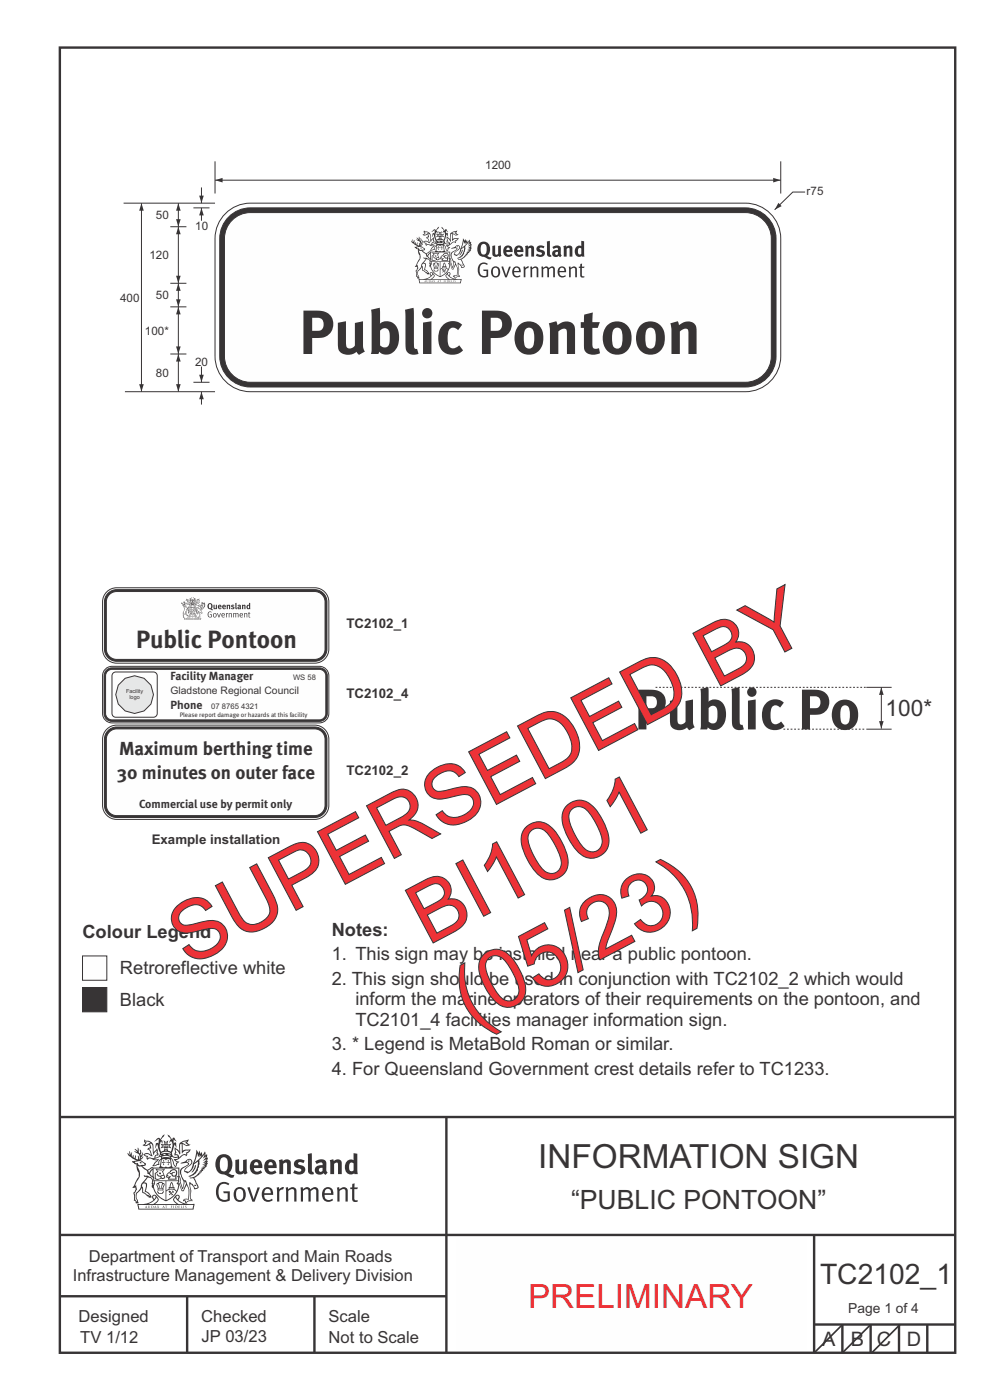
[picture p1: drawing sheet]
<svg xmlns="http://www.w3.org/2000/svg" width="210mm" height="297mm" viewBox="0 0 210 297" stroke-linecap="round" stroke-linejoin="round" font-family="sans-serif">
<defs><g id="words">
<g font-size="17.6" fill="#ed3237">
<text x="90.7" y="200.6" transform="rotate(-28 90.7 200.6)">BI1001</text>
<text x="40" y="205.2" transform="rotate(-28 40 205.2)">SUPERSEDED BY</text>
<text x="100" y="218.1" transform="rotate(-28 100 218.1)">(05/23)</text>
</g>
<text font-size="13.2" fill="#373435" x="63.4" y="75.1">Public Pontoon</text>
<text font-size="12.1" fill="#373435" x="134.6" y="154.7">Public Po</text>
<text font-size="7.1" fill="#373435" x="114.2" y="247.7">INFORMATION SIGN</text>
<text font-size="7.1" fill="#ed3237" x="112" y="277.6">PRELIMINARY</text>
<text font-size="6" fill="#373435" x="173.9" y="272.3">TC2102_1</text>
<text font-size="5.6" fill="#373435" x="121.1" y="256.5">“PUBLIC PONTOON”</text>
<text font-size="5.3" fill="#373435" x="28.9" y="137.5">Public Pontoon</text>
<text font-size="4.8" fill="#373435" x="187.8" y="151.9">100*</text>
<g font-size="4.2" fill="#373435">
<text x="174.4" y="285.6">A</text>
<text x="180.5" y="285.6">B</text>
<text x="186" y="285.6">C</text>
<text x="192.3" y="285.6">D</text>
</g>
<g font-size="4" fill="#373435">
<text x="25.3" y="160.2">Maximum berthing time</text>
<text x="24.8" y="165.3">30 minutes on outer face</text>
</g>
<g font-size="3.9" fill="#373435">
<text x="17.5" y="198.9">Colour Legend</text>
<text x="70.4" y="198.5">Notes:</text>
<text x="70.4" y="203.7">1. This sign may be installed near a public pontoon.</text>
<text x="25.5" y="206.7">Retroreflective white</text>
<text x="70.4" y="208.9">2. This sign should be used in conjunction with TC2102_2 which would</text>
<text x="25.5" y="213.4">Black</text>
<text x="75.4" y="213.3">inform the marine operators of their requirements on the pontoon, and</text>
<text x="75.4" y="217.6">TC2101_4 facilities manager information sign.</text>
<text x="70.4" y="228">4. For Queensland Government crest details refer to TC1233.</text>
<text x="70.4" y="222.8">3. * Legend is MetaBold Roman or similar.</text>
</g>
<g font-size="3.5" fill="#373435">
<text x="18.8" y="267.8">Department of Transport and Main Roads</text>
<text x="15.4" y="271.8">Infrastructure Management &amp; Delivery Division</text>
<text x="16.7" y="280.4">Designed</text>
<text x="42.7" y="280.4">Checked</text>
<text x="69.7" y="280.4">Scale</text>
<text x="154.3" y="276.1">24/03/23</text>
<text x="17" y="284.8">TV 1/12</text>
<text x="42.8" y="284.8">JP 03/23</text>
<text x="69.7" y="285">Not to Scale</text>
</g>
<text font-size="2.9" fill="#373435" x="179.9" y="278.4">Page 1 of 4</text>
<g font-size="2.8" fill="#373435">
<text x="73.5" y="133.2">TC2102_1</text>
<text x="73.5" y="148">TC2102_4</text>
<text x="73.5" y="164.4">TC2102_2</text>
<text x="32.2" y="179.1">Example installation</text>
</g>
<g font-size="2.5" fill="#373435">
<text x="102.9" y="35.8">1200</text>
<text x="171.1" y="41.4">r75</text>
<text x="33.1" y="46.5">50</text>
<text x="41.4" y="48.9">10</text>
<text x="31.7" y="55">120</text>
<text x="25.5" y="64">400</text>
<text x="33.1" y="63.5">50</text>
<text x="30.8" y="71">100*</text>
<text x="41.4" y="77.6">20</text>
<text x="33.1" y="80">80</text>
<text x="36.2" y="144.4">Facility Manager</text>
<text x="36.2" y="150.4">Phone</text>
<text x="29.5" y="171.5">Commercial use by permit only</text>
</g>
<text font-size="2.2" fill="#373435" x="36.2" y="147.1">Gladstone Regional Council</text>
<g font-size="1.6" fill="#373435">
<text x="62.2" y="144.3">WS 58</text>
<text x="44.8" y="150.3">07 8765 4321</text>
</g>
<text font-size="1.4" fill="#373435" x="38.1" y="152.2">Please report damage or hazards at this facility</text>
<g font-size="1.2" fill="#373435">
<text x="26.7" y="147">Facility</text>
<text x="27.4" y="148.3">logo</text>
</g>
</g></defs>
<g fill="none" stroke="#373435" stroke-width=".51">
<path d="M12.7 10.1h189.9v276.9h-189.9zM12.7 237h189.8M94.7 236.9v50.1M12.7 262h190M12.7 275h82M39.7 275v12M66.7 275v12M172.7 262v25M172.7 281h30M178.7 281v6M184.7 281v6M190.7 281v6"/>
<path d="M196.7 281v6"/>
</g>
<path d="M17.5 209.5h5.2v5.1h-5.2z" fill-rule="evenodd" fill="#373435" stroke="#373435" stroke-width=".21"/>
<path d="M17.5 202.8h5.2v5.2h-5.2z" fill-rule="evenodd" fill="#fefefe" stroke="#373435" stroke-width=".21"/>
<path d="M187 145.8v8.8" fill="none" stroke="#373435" stroke-width=".21"/>
<g fill="#373435">
<path d="M186.5 153h.9l-.4 1.6z"/>
<path d="M187 145.8l.4 1.6h-.9z"/>
</g>
<path d="M183.8 145.8h5.3M183.8 154.7h5.3" fill="none" stroke="#373435" stroke-width=".21"/>
<path d="M139.1 145.8h44.6M166.2 154.7h17.5" fill="none" stroke="#373435" stroke-width=".21" stroke-dasharray=".4 .4" stroke-linecap="butt"/>
<path d="M178.7 281l-6 6" fill="none" stroke="#373435" stroke-width=".35"/>
<path d="M48.2 44.9a7.5 7.5 0 0 1 4.9-1.8h105a7.5 7.5 0 0 1 7.5 7.5v25a7.5 7.5 0 0 1-7.5 7.5h-105a7.5 7.5 0 0 1-7.5-7.5v-25a7.5 7.5 0 0 1 2.6-5.7z" fill-rule="evenodd" fill="#fefefe" stroke="#373435" stroke-width=".21"/>
<path d="M48.9 45.7a6.5 6.5 0 0 1 4.2-1.6h105a6.5 6.5 0 0 1 6.5 6.5v25a6.5 6.5 0 0 1-6.5 6.5h-105a6.5 6.5 0 0 1-6.5-6.5v-25a6.5 6.5 0 0 1 2.3-4.9z" fill-rule="evenodd" fill="#373435" stroke="#373435" stroke-width=".21"/>
<path d="M49.2 46.7a5.5 5.5 0 0 1 3.9-1.6h105a5.5 5.5 0 0 1 5.5 5.5v25a5.5 5.5 0 0 1-5.5 5.5h-105a5.5 5.5 0 0 1-5.5-5.5v-25a5.5 5.5 0 0 1 1.6-3.9z" fill-rule="evenodd" fill="#fefefe" stroke="#373435" stroke-width=".21"/>
<path d="M45.6 34.2v6.9M165.6 34.2v6.9M26.2 43.1h19.4M37.8 48.1v12M26.5 83.1h19.1" fill="none" stroke="#373435" stroke-width=".21"/>
<g fill="#373435">
<path d="M37.3 58.5h1l-.5 1.6z"/>
<path d="M37.8 48.1l.5 1.6h-1z"/>
</g>
<path d="M42.7 77.8v3.3" fill="none" stroke="#373435" stroke-width=".21"/>
<path d="M42.2 79.5h1l-.5 1.6z" fill="#373435"/>
<path d="M45.6 38.2h120" fill="none" stroke="#373435" stroke-width=".21"/>
<g fill="#373435">
<path d="M45.6 38.2l1.6-.5v1z"/>
<path d="M164 37.7l1.6 .5-1.6 .5z"/>
</g>
<path d="M170.8 40.7h-2.6l-3.9 3.8" fill="none" stroke="#373435" stroke-width=".21"/>
<path d="M165.1 43l.7 .7-1.5 .8z" fill="#373435"/>
<path d="M41 44.1h3.4M41 81.1h3.4M42.7 83.1v2.7" fill="none" stroke="#373435" stroke-width=".21"/>
<path d="M42.7 83.1l.5 1.6h-1z" fill="#373435"/>
<path d="M42.7 39.8v3.3" fill="none" stroke="#373435" stroke-width=".21"/>
<path d="M42.2 41.5h1l-.5 1.6z" fill="#373435"/>
<path d="M42.7 44.1v2.7" fill="none" stroke="#373435" stroke-width=".21"/>
<path d="M42.7 44.1l.5 1.6h-1z" fill="#373435"/>
<path d="M36.1 48.1h3.4M37.8 43.1v5M36.1 60.1h3.4" fill="none" stroke="#373435" stroke-width=".21"/>
<g fill="#373435">
<path d="M37.8 43.1l.5 1.6h-1z"/>
<path d="M37.3 46.5h1l-.5 1.6z"/>
</g>
<path d="M36.1 65.1h3.4M36.1 75.1h3.4M37.8 65.1v10" fill="none" stroke="#373435" stroke-width=".21"/>
<g fill="#373435">
<path d="M37.8 65.1l.5 1.6h-1z"/>
<path d="M37.3 73.5h1l-.5 1.6z"/>
</g>
<path d="M37.8 60.1v5" fill="none" stroke="#373435" stroke-width=".21"/>
<g fill="#373435">
<path d="M37.3 63.5h1l-.5 1.6z"/>
<path d="M37.8 60.1l.5 1.6h-1z"/>
</g>
<path d="M37.8 75.1v8" fill="none" stroke="#373435" stroke-width=".21"/>
<g fill="#373435">
<path d="M37.3 81.5h1l-.5 1.6z"/>
<path d="M37.8 75.1l.5 1.6h-1z"/>
</g>
<path d="M30 43.1v40" fill="none" stroke="#373435" stroke-width=".21"/>
<g fill="#373435">
<path d="M29.5 81.5h1l-.5 1.6z"/>
<path d="M30 43.1l.5 1.6h-1z"/>
<path d="M102.2 51.9a1.73 1.73 0 0 0 .2 2.1l.5-.1a1.74 1.74 0 0 0 0-2.1zM101.7 51.6a1.37 1.37 0 0 1 1.6-.2 1.37 1.37 0 0 1 .7 1.5 1.67 1.67 0 0 1-.7 1.4l.5 .2 .5 .1-.2 .4h-.5l-.7-.4a1.74 1.74 0 0 1-1.6-1.1 1.74 1.74 0 0 1 .4-1.9z" fill-rule="evenodd"/>
<path d="M104.4 52.2l.6-.1v1.7l.3 .2 .4-.2v-1.6l.5-.1v1.7l.2 .5-.4 .2-.2-.2a.78 .78 0 0 1-.9 .2 .78 .78 0 0 1-.5-.8z" fill-rule="evenodd"/>
<path d="M107.6 52.6l-.2 .4h.7l-.2-.5zM107 52.4a1.03 1.03 0 0 1 1.3-.2 1.03 1.03 0 0 1 .4 1.3h-1.3l.1 .3a.65 .65 0 0 0 1 0l.2 .4a1.23 1.23 0 0 1-1.7-.1 1.23 1.23 0 0 1 0-1.7z" fill-rule="evenodd"/>
<path d="M109.9 52.6l-.2 .4h.7l-.2-.5zM109.3 52.4a1.03 1.03 0 0 1 1.3-.2 1.03 1.03 0 0 1 .4 1.3h-1.3v.3a.65 .65 0 0 0 1.1 0l.2 .4a1.23 1.23 0 0 1-1.7-.1 1.23 1.23 0 0 1 0-1.7z" fill-rule="evenodd"/>
<path d="M111.4 52.2l.5-.1 .1 .3a.72 .72 0 0 1 .8-.3 .72 .72 0 0 1 .5 .6v1.7h-.6v-1.7l-.2-.1-.4 .2v1.6h-.6z" fill-rule="evenodd"/>
<path d="M114 52.3a1.38 1.38 0 0 1 1.5 0l-.2 .4-.6-.2-.2 .1v.3l.2 .1a.79 .79 0 0 1 .9 .8 .79 .79 0 0 1-1 .7l-.9-.3 .2-.4 .8 .3 .2-.2v-.2a1.28 1.28 0 0 1-1.1-.7z" fill-rule="evenodd"/>
<path d="M116 51.2l.6-.1 .1 2.8 .2 .2 .1 .3a.65 .65 0 0 1-.8 0 .65 .65 0 0 1-.2-.7z" fill-rule="evenodd"/>
<path d="M117.8 53.6l.1 .4 .4-.1 .1-.5zM117.2 52.4a1.28 1.28 0 0 1 1.7 .1l.1 1.4 .2 .3-.4 .4-.3-.3a.77 .77 0 0 1-1.2-.1 .77 .77 0 0 1 .4-1.1l.7-.1-.1-.3-.2-.1-.7 .2z" fill-rule="evenodd"/>
<path d="M119.5 52.2l.5-.1 .1 .3a.72 .72 0 0 1 .8-.3 .72 .72 0 0 1 .5 .6v1.7h-.6v-1.7l-.2-.1-.4 .2v1.6h-.6z" fill-rule="evenodd"/>
<path d="M122.8 52.6l-.2 .4v.6a.38 .38 0 0 0 .3 .4 .38 .38 0 0 0 .4-.2v-1.1zM123.3 51.1l.6 .1 .1 3.2h-.6v-.1a.95 .95 0 0 1-1.1 0 .95 .95 0 0 1-.4-1 .97 .97 0 0 1 .4-1 .97 .97 0 0 1 1-.1z" fill-rule="evenodd"/>
<path d="M101.8 56l.5-.3h.6l.6 .3-.2 .2a.98 .98 0 0 0-1.2-.1 .98 .98 0 0 0-.4 1.2 1 1 0 0 0 .4 1.1 1 1 0 0 0 1.1 0v-.9h-.6l-.1-.3h1v1.4a1.47 1.47 0 0 1-1.7 0 1.47 1.47 0 0 1-.4-1.7z" fill-rule="evenodd"/>
<path d="M104.8 56.9a1.09 1.09 0 0 0 .3 1.7 .99 .99 0 0 0 .6-.9 .99 .99 0 0 0-.6-.9zM104.5 56.7a1.08 1.08 0 0 1 1.4 .1 1.08 1.08 0 0 1 .2 1.3 .97 .97 0 0 1-1.2 .8 .97 .97 0 0 1-.7-1.2z" fill-rule="evenodd"/>
<path d="M106.3 56.6l.4-.1 .7 1.9 .6-1.8h.4l-.9 2.2h-.3z" fill-rule="evenodd"/>
<path d="M109.2 57l-.1 .5h1a.53 .53 0 0 0-.2-.6 .53 .53 0 0 0-.7 .1zM108.9 56.8a.92 .92 0 0 1 1.2-.2 .92 .92 0 0 1 .4 1.2h-1.4a.7 .7 0 0 0 .3 .7 .7 .7 0 0 0 .9-.1l.1 .2a1.09 1.09 0 0 1-1.4 .1 1.09 1.09 0 0 1-.3-1.4z" fill-rule="evenodd"/>
<path d="M111 56.6l.4-.1v.4l.4-.4h.4l-.1 .4h-.3l-.3 .3-.1 1.6h-.3z" fill-rule="evenodd"/>
<path d="M112.4 56.6l.4-.1 .1 .4a.7 .7 0 0 1 .7-.4 .7 .7 0 0 1 .6 .6v1.7h-.4v-1.8l-.3-.2-.6 .3v1.7h-.4z" fill-rule="evenodd"/>
<path d="M114.8 56.6l.4-.1v.3l.2-.1a.61 .61 0 0 1 1 .2l.2-.2a.61 .61 0 0 1 .7-.2 .61 .61 0 0 1 .4 .6v1.7h-.4v-1.6l-.2-.4-.6 .4v1.6h-.4v-1.8l-.3-.2-.6 .3v1.7h-.3z" fill-rule="evenodd"/>
<path d="M118.8 57l-.1 .5h1a.53 .53 0 0 0-.2-.6 .53 .53 0 0 0-.7 .1zM118.5 56.8a.92 .92 0 0 1 1.2-.2 .92 .92 0 0 1 .4 1.2h-1.4a.7 .7 0 0 0 .3 .7 .7 .7 0 0 0 .9-.1l.1 .2a1.09 1.09 0 0 1-1.4 .1 1.09 1.09 0 0 1-.3-1.4z" fill-rule="evenodd"/>
<path d="M120.6 56.6l.4-.1 .1 .4a.7 .7 0 0 1 .7-.4 .7 .7 0 0 1 .6 .6v1.7h-.4v-1.8l-.3-.2-.6 .3v1.7h-.4z" fill-rule="evenodd"/>
<path d="M123.1 56l.4-.1-.1 .7h.6l-.1 .2h-.5v1.7l.5 .1 .1 .2-.2 .1-.5-.1-.2-.2v-1.8h-.3v-.2h.3z" fill-rule="evenodd"/>
<path d="M90 49.2l.9 .2-1 .4 .4-.4zM90.8 49.6h.2l.2 .3 .2 1.5 .5-.8-.1 .5 .2 .2a.43 .43 0 0 0-.5 .6l-.7-.1-.4 .1 .1-.4-.6-.2 .5-.1 .8 .3-.4-.9-.2-.2h.4zM90 48.9l-.1 .2 .1 .4-.4 .3a.78 .78 0 0 0 1.1-.1l.1 .5-.3 .1-.1 .3a.83 .83 0 0 1 .6 .8l-.1-.1a.87 .87 0 0 0-1.1-.1l.1 .3a.44 .44 0 0 1 .4 .6l.2 .1 .3-.3 .6 .3h.6l-.9 .9 .3 .1 .9-.3v-.3l.3-.6a.62 .62 0 0 0-.4 .8h-.3l-.5 .2 .8-1h-.8l1-.4-.7 .2 .1-.3h.3l.1-.2-.2-.3 .1-.3-.2-.4-.5 .7v-.5a1.2 1.2 0 0 0-1.4-1.5z" fill-rule="evenodd"/>
<path d="M95.9 49.5l.8-.3-.4 .2 .6 .4zM95.7 49.6h.2l.1 1.5a1.01 1.01 0 0 1 1.1-.5l-.6 .4 .1 .4-.4-.1-.7 .5-.3-.5h-.3a.39 .39 0 0 0 0-.7v-.1l.3 .3 .3 .5 .1-.1zM94.8 50.2v1.3h.3l.2 .1h-1a.8 .8 0 0 0 1 .2l-.2 .2h-.5l.1 .2 .5 .3-.3 .1v.5l-.5-1-.3-.3 .6 1.3 .2 .2 .2-.2a.44 .44 0 0 1 .3-.6l.1-.1-.6-.2 .7-.4a.7 .7 0 0 1 .9-.4v.2l.2-.1v-.4l.5-.3 .1-.3h-1l-.3 .2v-1.1l.6 .4 .7-.3-.6-.3 .3-.5-.3 .1a1.14 1.14 0 0 0-1.2 1.5v.4z" fill-rule="evenodd"/>
<path d="M93.7 52.2l.1 .1v.2l.2 .1h-.2l-.1 .4v-.4h-.3l.3-.1z" fill-rule="evenodd"/>
<path d="M92.9 52.2l.2 .1-.1 .2 .3 .1h-.3v.4v-.4h-.3l.2-.1z" fill-rule="evenodd"/>
<path d="M92.7 52.1h.5l.2 .2 .1-.2h.5l.2 1.1h-.2a.43 .43 0 0 1-.6 0 .44 .44 0 0 1-.5 .1 .44 .44 0 0 1-.3-.3zM92.6 51.6l-.3 1.9h2.1l-.3-1.9h-.1v.2h-1.3v-.2z" fill-rule="evenodd"/>
<path d="M92.6 54.8l.1 .3 .4-.1-.1-.3zM91.9 53.7l.3 .3-.5 .4v.7l.3 .1 .5-.2-.6-.6h.1l.3 .3 .7-.1-.3-.6 .3-.2-.6 .1zM91.7 53.6a1.82 1.82 0 0 0 1.5 0 1.05 1.05 0 0 0 0 1.3l-.3 .3h-.3a.85 .85 0 0 1-1 0v-.9l.4-.3z" fill-rule="evenodd"/>
<path d="M93.7 54.4l.5-.3a.42 .42 0 0 1 .5-.3 .42 .42 0 0 1 .3 .5 .42 .42 0 0 1-.5 .3l-.1-.3 .4-.2h-.2l-.7 .2 .3 .2a.42 .42 0 0 0 .7 .3v.4h-1l.2-.3v-.2l-.5 .2 .2-.2-.2-.1zM93.5 54.4l-.1 .5 .4 .1-.1 .3h1.4v-.7a.63 .63 0 0 0-.2-.9 .63 .63 0 0 0-.9 .3z" fill-rule="evenodd"/>
<path d="M93.9 56.6h.7v.2h-.7zM94.3 55.9l.1 .6h-.3zM94.3 55.7l-.4 .8h-.1v.3l-.5 .3 .1 .1a1.1 1.1 0 0 1 1.6 .1l.1-.1-.4-.4v-.3h-.1z" fill-rule="evenodd"/>
<path d="M93.8 57.1l.4 .1v.2l.2-.2-.1-.1 .3 .1v.3l-.1-.2-.2 .2 .2 .2-.2 .2-.1-.3-.3 .2-.1-.1 .3-.2h-.2z" fill-rule="evenodd"/>
<path d="M92.8 56.1l.2-.1v.2l-.2 .5h-.1zM92.2 57h.5a.22 .22 0 0 1 .1 .3 .22 .22 0 0 1-.2 .2 .35 .35 0 0 1-.4-.1 .35 .35 0 0 1 0-.4zM92 56l.1 .1 .2 .6h-.1zM92.1 56.8l.7 .1h-.5zM92.3 55.8h.4l-.1 .8h-.2zM91.9 55.9l.1 .9a.57 .57 0 0 0 .3 .8 .57 .57 0 0 0 .7-.3l-.1-.6 .2-.5a.57 .57 0 0 0-.3-.5 .57 .57 0 0 0-.7 .2z" fill-rule="evenodd"/>
<path d="M92.2 54.2h.3l.1 .2h-.3z" fill-rule="evenodd"/>
<path d="M98 53.1l.2-.1-.3 .7-.3 .4h-.2z" fill-rule="evenodd"/>
<path d="M96.7 52.3l.3-.2 .3 .1a.68 .68 0 0 1-.5 1l-.5 .5v.4l.4 .2 .2-.1a1.65 1.65 0 0 0 .9-1.3l.7-.5v.3a2.18 2.18 0 0 1-1.6 2 1.4 1.4 0 0 0 1.6-1l.2-1.2a.61 .61 0 0 1 .4-.7l.4-.6-.3 .8 .5-.4-.5 .7 .6-.3-.6 .7 .6-.2-.7 .5 .6-.1-.6 .3h.5l-.6 .2 .2 .1-.3 .1 .2 .2h-.3l.1 .2h-.2v.1a2.04 2.04 0 0 1-1.6 .9l.1 .1h.5l.7 1.5-.4 .1-.4-.7-.5-.3 .2 1.4-.1 1.4 .3 .1h-.5l-.4 .4v-.3l-.4-.1 .4-.1h.4a4 4 0 0 0-.4-3.1h-.2a1.25 1.25 0 0 1-.6-1.2 1.25 1.25 0 0 1 .9-1l.4-.4-.4-.4zM95.3 54.9a.57 .57 0 0 1 .3 .7l.4 1.2 .3-1.2 .1 .1a.54 .54 0 0 1-.1 .8l-.1 .5h-.3l-.4-1.2-.3 .1a.94 .94 0 0 0 .1-1zM98.3 51.1l.2 .6 .2-.4v.5l.3-.4v.3l-1.1 1zM95.6 52.7l1.1-.1 .2 .2-.3 .3a1.09 1.09 0 0 0-.8 1.7l.3 .7-.1 1.1-.4-1.7-.2-.2-.3 .2 .2 .4-.1 .5h-.1v.2h.4l.3 1.1h.4l.4-.9a2.49 2.49 0 0 1 .3 2.2h-.4l-.4 .2v.2h.3l.2 .3a.79 .79 0 0 1 1-.3 2.73 2.73 0 0 1-.2-1.9l-.2-.9 .3 .1 .2 .3a.44 .44 0 0 0 .3 .5 .44 .44 0 0 0 .5-.2v-.4l-.6-1.3 1-.7v-.1l.2-.1-.1-.1 .3-.1-.1-.2 .4-.1-.2-.1 .5-.5-.2 .1 .4-.5-.3 .1 .2-.4-.2 .1 .2-.6-.2 .1 .1-.5v-.2l-.3 .3v-.7l-.5 .7-.1-.6-.1 .4-.3-.6-.1 .5-.3-.7-.2 1.3-.4 .9a1.24 1.24 0 0 1-.8 1.3h-.4l.4-.7a.77 .77 0 0 0 .7-.4 .77 .77 0 0 0-.2-.8 .91 .91 0 0 0-1 .3z" fill-rule="evenodd"/>
<path d="M97.9 56.1h.2l.1 .2h-.3z" fill-rule="evenodd"/>
<path d="M89 59.4h8.7l-.1 .6h-8.5zM90.5 59.2l1-.5 .3-.6 .2 .2v.3l-.5 .5-.2 .1zM91.3 58h.4l-.2 .4zM94.9 58.1l.3 .6 1 .5h-.8l-.5-.3-.2-.3zM95 58h.4l-.2 .4zM88.8 59.2l.1 .9h8.9l.1-.9a3.3 3.3 0 0 1-2.6-.7l.2-.3-.2-.5a.75 .75 0 0 0-.8 .7 .75 .75 0 0 0 .6 .8h-3.5a.7 .7 0 0 0 .6-.9 .7 .7 0 0 0-1-.4l.2 .6a3.2 3.2 0 0 1-2.6 .7z" fill-rule="evenodd"/>
<path d="M90.2 59.6v.1h-.1zM90.2 59.5l-.2 .3 .4 .1z" fill-rule="evenodd"/>
<path d="M90.5 59.5h.1l.1 .3 .1-.3a.22 .22 0 0 1 0 .3 .22 .22 0 0 1-.3 0 .22 .22 0 0 1 0-.3z" fill-rule="evenodd"/>
<path d="M91.1 59.5a.16 .16 0 0 1 .2 .2 .16 .16 0 0 1-.2 .1zM91 59.5v.3a.25 .25 0 0 0 .3 0 .25 .25 0 0 0 0-.3 .25 .25 0 0 0-.3 0z" fill-rule="evenodd"/>
<path d="M91.6 59.6l.1 .1h-.1zM91.7 59.5l-.2 .3 .4 .1z" fill-rule="evenodd"/>
<path d="M91.9 59.5l.2 .1 .2-.1-.2 .1 .2 .3-.2-.2-.2 .2 .2-.2z" fill-rule="evenodd"/>
<path d="M93 59.6v.1h-.1zM93 59.5l-.2 .3 .4 .1z" fill-rule="evenodd"/>
<path d="M93.2 59.5h.3h-.1l.1 .4-.2-.1v-.3z" fill-rule="evenodd"/>
<path d="M94.1 59.5h.3h-.2l.1 .4-.2-.1z" fill-rule="evenodd"/>
<path d="M94.5 59.5h.2v.4l-.2-.1z" fill-rule="evenodd"/>
<path d="M94.9 59.5h.1a.16 .16 0 0 1 .2 .2 .16 .16 0 0 1-.3 .1zM94.8 59.5v.3a.25 .25 0 0 0 .3 0 .25 .25 0 0 0 0-.3 .25 .25 0 0 0-.3 0z" fill-rule="evenodd"/>
<path d="M95.3 59.5h.3h-.1l.1 .4-.3-.1z" fill-rule="evenodd"/>
<path d="M95.7 59.5h.2l-.1 .3 .2 .1-.3-.1z" fill-rule="evenodd"/>
<path d="M96.1 59.5h.2v.4l-.2-.1z" fill-rule="evenodd"/>
<path d="M96.5 59.5h.1h-.1v.4l-.1-.1h.2z" fill-rule="evenodd"/>
<path d="M92.6 51.1a1.11 1.11 0 0 1 1.5 .1l-.7-.1-.8 .1zM93.7 51.2l.4 .1v.2zM92.9 51.3l.3-.1 .1 .2zM92.5 51.4l.2 .1-.2 .1zM93.2 50.7l.2-.1 .1 .1zM93.1 49.8h.2v.3h-.2zM93.2 49.3l.2 .2 .1-.2-.1 .3h-.1zM93.3 50.2h.1l.1 .3-.1-.1-.2 .1zM93.4 49.8h.2v.3h-.2zM92.8 49.8l.2 .2-.2 .1 .1-.2zM93.7 49.8h.2l-.1 .1 .1 .2-.2-.1zM91.5 49.2l.7-.4v.8l-.2-.2-.3 .2-.1 .8 .3-.7 .5 1.3-.1 .5 .1 .2a2.44 2.44 0 0 1 1.9 0l.1-.2-.1-.5 .5-1.3 .3 .5-.2-.8-.3 .2v-.7l.5 .3-.4-.6-.3 .1v.3l-.5-.7-.3-.2 .1 .3a.59 .59 0 0 1 .1 1l.3-.2a1.43 1.43 0 0 1 0 1.7l-.4-.2-.1-.5 .6 .1-.2-.4 .2-.3-.5 .1-.1-.1 .1-.6-.3 .3-.4-.3 .1 .6-.1 .1-.5-.1 .2 .3-.2 .4 .7-.1-.2 .5-.4 .2a1.52 1.52 0 0 1 0-1.7l.2 .4v-.5l-.3-.1 .7-.9-.4 .2-.4 .6-.2-.3z" fill-rule="evenodd"/>
<path d="M88.8 53.1a2.39 2.39 0 0 1 1.6 1.1v.2a1.41 1.41 0 0 1 1 1.3l-.1 .5v-.4a.98 .98 0 0 0-1.3-1.1h-.2l.1 .2h.4l-.9 1.1-.3 1a1.35 1.35 0 0 0-.3 1.8h-.2a.88 .88 0 0 1-.2-1.1l-.1-.2a1.17 1.17 0 0 0 .3-1.3l-.2 .1 .2-.4a1.94 1.94 0 0 0 .3-2.6zM89.7 55.9l.4 .1-.1 1.1 .1 .2a.6 .6 0 0 1 .6 .6l-.3-.2a.92 .92 0 0 1-.7-1.1l-.2-.2zM88.4 52.5a1.05 1.05 0 0 1 1.5 .5h-.7l-.3-.4-.4 .1zM87.2 51.1a1.85 1.85 0 0 0 1.5 1.2h-.8l.4 .5 .4 .1v.7a1.65 1.65 0 0 1-.2 2.2l-.5 .8 .5-.1v.4l-.3 .5v1.3h.3l.1 .4 .4-.1-.1-.2a1.32 1.32 0 0 1 .4-1.9l.2-.3 .1 .1a1.15 1.15 0 0 0 .9 1.3l.2 .2 .4-.1-.4-.6-.6-.4 .2-1.2-.5-.1 .4-.5a.5 .5 0 0 1 .7-.2 .5 .5 0 0 1 .2 .6v.6l.1 .4a1.79 1.79 0 0 0 .2-1.9l-.5-.2a.57 .57 0 0 1 .4-.8v-.2l-.3 .1-.3 .5-.2-.3 .8-.5-.3-.1-.6 .4-.8-.5 .5-.1 .1-.4-.9-.5 .4-.5-.4 .2 .4-.6-.1-.3-.3 .5v-.9l-.1-.1v.6l-.3-.9-.1 .5-.4-.3 .4 .5-.5-.1a1.23 1.23 0 0 1 .8 1.3l-.2-.6v.6l-.4-.1v-.6l-.1 .5-.2-.1-.1-.5-.1 .4-.1-.8-.1 .5-.2-.6v.6z" fill-rule="evenodd"/>
<path d="M89.1 52.6l.2-.1 .2 .2z" fill-rule="evenodd"/>
<path d="M91.2 53.4h4.3v1.5l-.2-.1v-1.3h-3.9v1.9h3.9v-.5l.1 .1-.1 .8v-.2h-1.9v3a3.1 3.1 0 0 0 2-2.7l.1-.1a3 3 0 0 1-2.2 3 3.1 3.1 0 0 1-2.1-3.6l.1 1 .1-.1a2.86 2.86 0 0 0 1.9 2.5v-3h-1.9l-.2-.7z" fill-rule="evenodd"/>
<circle cx="97" cy="52.3" r=".13"/>
</g>
<path d="M22.3 141.9l.9-.5h.6h44a2.01 2.01 0 0 1 2 2v8a2.01 2.01 0 0 1-2 2h-44a2.01 2.01 0 0 1-2-2v-8v-.6z" fill-rule="evenodd" fill="#fefefe" stroke="#373435" stroke-width=".21"/>
<path d="M22.6 142.2l.7-.5h.5h44a1.69 1.69 0 0 1 1.6 1.7v8a1.69 1.69 0 0 1-1.6 1.6h-44a1.69 1.69 0 0 1-1.7-1.6v-8v-.5z" fill-rule="evenodd" fill="#373435" stroke="#373435" stroke-width=".21"/>
<path d="M23 142.3l.8-.3h44a1.37 1.37 0 0 1 1.3 1.4v8a1.37 1.37 0 0 1-1.3 1.3h-44a1.37 1.37 0 0 1-1.4-1.3v-8l.1-.5z" fill-rule="evenodd" fill="#fefefe" stroke="#373435" stroke-width=".21"/>
<path d="M24 142.8l.6-.2h8a.8 .8 0 0 1 .8 .8v8a.8 .8 0 0 1-.8 .8h-8a.8 .8 0 0 1-.8-.8v-8z" fill="none" stroke="#373435" stroke-width=".21"/>
<path d="M25.8 144.6l.8-.7 2-.5 2 .5 1.4 1.5 .6 2-.6 2-1.4 1.4-2 .6-2-.6-1.5-1.4-.5-2 .5-2z" fill-rule="evenodd" fill="#e6e7e8" stroke="#373435" stroke-width=".21"/>
<path d="M22.9 154.5l1.2-.6 .7-.1h42a3 3 0 0 1 3 3v14a3 3 0 0 1-3 3h-42a3 3 0 0 1-3-3v-14a3 3 0 0 1 1.1-2.3z" fill-rule="evenodd" fill="#fefefe" stroke="#373435" stroke-width=".21"/>
<path d="M22.7 155.2a2.6 2.6 0 0 1 2.1-1h42a2.61 2.61 0 0 1 2.6 2.6v14a2.61 2.61 0 0 1-2.6 2.6h-42a2.61 2.61 0 0 1-2.6-2.6v-14v-.6z" fill-rule="evenodd" fill="#373435" stroke="#373435" stroke-width=".21"/>
<g fill="#fefefe" stroke="#373435" stroke-width=".21">
<path d="M23.2 155.3l1-.6 .6-.1h42a2.21 2.21 0 0 1 2.2 2.2v14a2.21 2.21 0 0 1-2.2 2.2h-42a2.21 2.21 0 0 1-2.2-2.2v-14v-.6z" fill-rule="evenodd"/>
<path d="M22.4 125.8a3 3 0 0 1 2.4-1.1h42a3 3 0 0 1 3 3v10a3 3 0 0 1-3 3h-42a3 3 0 0 1-3-3v-10v-.7z" fill-rule="evenodd"/>
</g>
<path d="M22.7 126.1a2.6 2.6 0 0 1 2.1-1h42a2.61 2.61 0 0 1 2.6 2.6v10a2.61 2.61 0 0 1-2.6 2.6h-42a2.61 2.61 0 0 1-2.6-2.6v-10v-.6z" fill-rule="evenodd" fill="#373435" stroke="#373435" stroke-width=".21"/>
<path d="M23.2 126.1l1-.5 .6-.1h42a2.21 2.21 0 0 1 2.2 2.2v10a2.21 2.21 0 0 1-2.2 2.2h-42a2.21 2.21 0 0 1-2.2-2.2v-10v-.6z" fill-rule="evenodd" fill="#fefefe" stroke="#373435" stroke-width=".21"/>
<g fill="#373435">
<path d="M44.4 128.2a.45 .45 0 0 0-.1 .5 .45 .45 0 0 0 .4 .3l.1-.7zM44.1 128.1a.63 .63 0 0 1 1 .2 .63 .63 0 0 1-.3 .9l.4 .1-.1 .1h-.3a.78 .78 0 0 1-.7-.4 .78 .78 0 0 1 0-.9z" fill-rule="evenodd"/>
<path d="M45.3 128.3h.2l.1 .8 .2-.1v-.7h.2l.1 .9h-.7z" fill-rule="evenodd"/>
<path d="M46.5 128.5v.2h.3l-.1-.2zM46.3 128.4a.41 .41 0 0 1 .5-.1 .41 .41 0 0 1 .2 .5h-.5v.2h.4l.1 .1a.49 .49 0 0 1-.7 0 .49 .49 0 0 1 0-.7z" fill-rule="evenodd"/>
<path d="M47.4 128.5v.2h.3l-.1-.2zM47.2 128.4a.41 .41 0 0 1 .6-.1 .41 .41 0 0 1 .1 .5h-.5v.2h.4l.1 .1a.49 .49 0 0 1-.7 0 .49 .49 0 0 1 0-.7z" fill-rule="evenodd"/>
<path d="M48.1 128.3l.2 .1a.29 .29 0 0 1 .3-.1 .29 .29 0 0 1 .2 .2v.7h-.2l-.1-.7-.2 .1v.6h-.2z" fill-rule="evenodd"/>
<path d="M49.1 128.4l.3-.1 .3 .1-.1 .1h-.3a.37 .37 0 0 1 .4 .5 .37 .37 0 0 1-.5 .2l-.2-.1 .1-.1h.4a.45 .45 0 0 1-.4-.6z" fill-rule="evenodd"/>
<path d="M49.9 127.9h.3v1.1l.1 .2-.4-.1z" fill-rule="evenodd"/>
<path d="M50.7 128.8l-.1 .2h.2l.1-.2zM50.4 128.4a.41 .41 0 0 1 .4-.1 .41 .41 0 0 1 .3 .3l.1 .5-.2 .2-.1-.1a.3 .3 0 0 1-.5-.1 .3 .3 0 0 1 .2-.4h.3l-.1-.2-.3 .1z" fill-rule="evenodd"/>
<path d="M51.3 128.3l.3 .1a.29 .29 0 0 1 .3-.1 .29 .29 0 0 1 .2 .2v.7h-.3v-.7l-.2 .1v.6h-.3z" fill-rule="evenodd"/>
<path d="M52.6 128.6v.4h.2v-.5zM52.8 127.9h.3v1.3a.69 .69 0 0 1-.8-.4l.2-.4 .3-.1z" fill-rule="evenodd"/>
<path d="M44.2 129.8l.4-.1 .3 .1-.1 .1a.47 .47 0 0 0-.6 .5 .47 .47 0 0 0 .6 .4v-.4l-.3-.1h.4v.6a.64 .64 0 0 1-.8-.2 .64 .64 0 0 1 .1-.9z" fill-rule="evenodd"/>
<path d="M45.4 130.3l.1 .6a.31 .31 0 0 0 .3-.4 .31 .31 0 0 0-.4-.2zM45.1 130.5a.45 .45 0 0 1 .9 0 .45 .45 0 0 1-.9 0z" fill-rule="evenodd"/>
<path d="M46 130.1h.2l.2 .7 .3-.7h.1l-.3 .9h-.1z" fill-rule="evenodd"/>
<path d="M47.2 130.2l-.1 .2h.4l-.1-.2zM47.1 130.2l.4-.1 .2 .2v.3h-.6a.36 .36 0 0 0 .6 .3 .42 .42 0 0 1-.7-.1z" fill-rule="evenodd"/>
<path d="M47.9 130.1h.2v.1l.3-.1-.3 .2v.7h-.2z" fill-rule="evenodd"/>
<path d="M48.5 130.1l.7 .1v.8h-.2v-.7l-.1-.1-.2 .1v.7h-.2z" fill-rule="evenodd"/>
<path d="M49.4 130.1h1.1l.1 .9h-.2l-.1-.8-.2 .1v.7h-.2l-.1-.8-.2 .1v.7h-.1z" fill-rule="evenodd"/>
<path d="M51 130.2v.2h.4l-.1-.2zM50.9 130.2l.4-.1 .2 .2v.3h-.5a.36 .36 0 0 0 .5 .3 .42 .42 0 0 1-.6-.1z" fill-rule="evenodd"/>
<path d="M51.8 130.1l.6 .1 .1 .8h-.2v-.7l-.1-.1-.3 .1v.7h-.1z" fill-rule="evenodd"/>
<path d="M52.8 129.8h.1v.3h.2l-.2 .1v.6l.2 .1-.1 .1-.2-.1-.1-.7h-.1z" fill-rule="evenodd"/>
<path d="M39.5 127.1l.4 .1-.4 .2 .1-.2zM39.8 127.3l.2 .1 .1 .6 .2-.3a.5 .5 0 0 1-.6 .5v-.1l-.2-.1 .5 .1-.2-.5h.1zM39.5 127v.2l-.1 .2 .4-.1v.2l-.1 .2 .2 .3-.5-.1 .3 .4h.6l-.3 .4h.2l.2-.1 .2-.3-.2 .3-.3 .1 .3-.5-.3 .1 .4-.2-.3 .1 .2-.3-.1-.3-.2 .3a.63 .63 0 0 0-.6-.9z" fill-rule="evenodd"/>
<path d="M41.9 127.2l.3-.1-.2 .1 .3 .2zM41.8 127.3l.1 .6 .4-.2-.2 .3-.4 .2-.2-.2v-.4l.3 .3zM41.4 127.5v.5l.2 .1h-.4l.4 .1h-.3l.3 .3-.1 .2-.4-.5 .4 .6 .2-.4-.2-.1 .6-.2 .3-.3v-.2l-.5 .1v-.4l.3 .1 .2-.1-.2-.1 .1-.1a.5 .5 0 0 0-.5 .2 .5 .5 0 0 0-.1 .5z" fill-rule="evenodd"/>
<path d="M41 128.3l.1 .2-.1 .2z" fill-rule="evenodd"/>
<path d="M40.7 128.3l.1 .2-.1 .2z" fill-rule="evenodd"/>
<path d="M40.6 128.3h.5v.2a.34 .34 0 0 1-.2 .3 .34 .34 0 0 1-.3-.1zM40.5 128.1l-.1 .7h.9l-.1-.7z" fill-rule="evenodd"/>
<path d="M40.6 129.4h.1zM40.3 128.9l.1 .1-.2 .2v.3h.2l.1-.1-.2-.2 .4 .1-.1-.2 .1-.1zM40.2 128.9h.6l-.1 .2 .1 .4h-.7v-.3l.2-.2z" fill-rule="evenodd"/>
<path d="M41 129.2l.5-.2-.1 .3-.1-.1 .1-.1-.3 .1 .4 .2v.1h-.4v-.2l-.2 .1zM40.9 129.2l.1 .4h.4a.31 .31 0 0 0 .2-.5 .31 .31 0 0 0-.5 0z" fill-rule="evenodd"/>
<path d="M41.1 130.1l.2 .1zM41.2 129.8l.1 .2h-.2zM41.2 129.7l-.4 .6 .4-.1 .3 .2z" fill-rule="evenodd"/>
<path d="M41 130.3l.2 .1 .1-.1-.1 .3-.2-.1 .1-.1z" fill-rule="evenodd"/>
<path d="M40.6 129.9v.2zM40.4 130.2l.3 .2h-.3zM40.3 129.9l.1 .2zM40.4 130.2h.2zM40.4 129.8h.2l-.1 .3zM40.2 129.8l.1 .3a.22 .22 0 0 0 .1 .3 .22 .22 0 0 0 .3 0 .22 .22 0 0 0 0-.3 .26 .26 0 0 0-.1-.3 .26 .26 0 0 0-.4 0z" fill-rule="evenodd"/>
<path d="M40.4 129.1l.1 .1z" fill-rule="evenodd"/>
<path d="M42.7 128.7v.2l-.2 .2z" fill-rule="evenodd"/>
<path d="M42.2 128.4h.3l-.4 .5-.1 .2 .2 .1 .7-.8a.88 .88 0 0 1-.6 .9l.5-.1 .2-.9 .3-.4-.1 .3 .2-.1-.2 .3 .2-.1-.2 .2h.2l-.3 .1h.3l-.3 .1h.3l-.3 .1v.2l-.3 .3-.4 .2a.47 .47 0 0 1 .4 .6l-.5-.4 .2 1.2-.4 .1-.1-.1h.3v-.5l-.1-.6a.65 .65 0 0 1-.1-1l.2-.2zM41.6 129.4l.3 .8 .1-.5 .1 .1-.2 .5-.2-.5h-.1zM42.8 127.9l.1 .2 .1-.1 .1 .1-.4 .4zM41.8 128.5l.5 .1a.63 .63 0 0 0-.6 .4 .63 .63 0 0 0 .3 .7l-.1 .4-.1-.6-.3-.1v.4l.3 .5h.2l.2-.4 .1 .2a.65 .65 0 0 1-.4 .9l.3 .1 .3-.1-.1-1.1 .3 .3 .2-.1v-.2a.42 .42 0 0 1-.1-.4 .42 .42 0 0 1 .3-.3l.4-.7-.2-.7-.1 .2-.1-.2v.2l-.1-.3-.1 .2-.1-.2-.3 1-.2 .4-.2-.2 .4-.3v-.3z" fill-rule="evenodd"/>
<path d="M42.7 129.9l.1 .1z" fill-rule="evenodd"/>
<path d="M39.1 131.2h3.5v.2h-3.5zM39.7 131.1l.6-.3-.3 .3zM40 130.6h.2l-.1 .2zM41.5 130.7l.5 .4-.5-.1-.1-.1zM41.5 130.6h.2l-.1 .2zM39 131.1l.1 .4h3.5l.1-.4-.9-.1-.2-.1 .1-.3-.1-.1-.3 .3 .3 .3h-1.5l.3-.3-.3-.3-.1 .1 .1 .3-.3 .1z" fill-rule="evenodd"/>
<path d="M39.6 131.2l-.1 .2h.2z" fill-rule="evenodd"/>
<path d="M39.7 131.2l.1 .2 .1-.2-.1 .2z" fill-rule="evenodd"/>
<path d="M39.9 131.3l.1 .1zM39.9 131.2v.2h.1z" fill-rule="evenodd"/>
<path d="M40.2 131.2l-.1 .2h.2z" fill-rule="evenodd"/>
<path d="M40.3 131.2l.1 .2h-.1z" fill-rule="evenodd"/>
<path d="M40.7 131.2l-.1 .2h.2z" fill-rule="evenodd"/>
<path d="M40.8 131.2h.1v.2z" fill-rule="evenodd"/>
<path d="M41.2 131.2v.2z" fill-rule="evenodd"/>
<path d="M41.3 131.2l.1 .2z" fill-rule="evenodd"/>
<path d="M41.5 131.3v.1zM41.4 131.2v.2h.2z" fill-rule="evenodd"/>
<path d="M41.6 131.2l.1 .2z" fill-rule="evenodd"/>
<path d="M41.8 131.2l.1 .2z" fill-rule="evenodd"/>
<path d="M42 131.2v.2z" fill-rule="evenodd"/>
<path d="M42.1 131.2v.2z" fill-rule="evenodd"/>
<path d="M40.6 127.9l.3-.1 .3 .1zM41 127.9l.2 .2zM40.7 128h.1zM40.8 127.7h.1zM40.7 127.4l.1 .1zM40.8 127.2l.1 .1zM40.8 127.5l.1 .2zM40.9 127.4v.1zM40.6 127.4l.1 .1zM41 127.4l.1 .1zM40.1 127.1l.3-.1-.3 .6 .2-.3 .2 .8h.7l.2-.8 .1 .2-.1-.5 .1 .1-.6-.4a.3 .3 0 0 1 .3 .2 .3 .3 0 0 1-.2 .3l.2-.1 .1 .2-.1 .5-.3-.3 .3 .1-.1-.2 .1-.1h-.2v-.2l-.1 .1-.2-.1 .1 .2h-.3l.1 .1-.1 .2 .3-.1-.3 .3 .1-.7v.2a.35 .35 0 0 1 .2-.6l-.3 .3-.1-.1z" fill-rule="evenodd"/>
<path d="M39 128.7l1 .8v.4v-.1a.45 .45 0 0 0-.6-.5l.2 .1-.4 .6a.73 .73 0 0 0-.2 1 .51 .51 0 0 1 0-.8l-.1-.2 .1-.3a.78 .78 0 0 0 0-1zM39.4 129.8l.2 .1-.1 .4 .3 .3-.4-.2zM38.9 128.5l.3-.1 .3 .2h-.4zM38.4 127.9l.6 .5h-.3a1.18 1.18 0 0 1 0 1.7l.2 .1-.1 .7 .1 .2 .2-.1a.51 .51 0 0 1 .2-.8l.1 .2 .5 .3-.3-.4v-.5h-.2l.3-.4 .3 .2v.5a.55 .55 0 0 0-.2-.9l.2-.3-.2 .2-.1-.1 .3-.2-.3 .1-.4-.2 .3-.2-.4-.2 .2-.1h-.2l.2-.3-.2 .2v-.4v.2l-.1-.4-.1 .2-.1-.1 .1 .2h-.2l.3 .2 .1 .3-.1-.3v.3l-.2-.3-.1 .2v-.2l-.1 .1v-.3l-.1 .2-.1-.3v.3z" fill-rule="evenodd"/>
<path d="M39.2 128.5h.1z" fill-rule="evenodd"/>
<path d="M40 128.8h1.7v.6l-.1-.5h-1.5v.7h1.5v-.2v.4v-.1h-.7v1.2a1.33 1.33 0 0 0 .8-1.1 .88 .88 0 0 1-1.2 1l-.3-.4-.2-.9 .2 .9 .6 .5v-1.2h-.7z" fill-rule="evenodd"/>
<path d="M47 245.7a2.55 2.55 0 0 0 0 2.7l.3 .1a.81 .81 0 0 0 1-.9v-.6a1.04 1.04 0 0 0-1.1-1.5zM46.3 245.3a1.82 1.82 0 0 1 2.1-.2 1.82 1.82 0 0 1 .9 1.9 2.29 2.29 0 0 1-.8 1.9l.7 .3h.5l-.2 .6a2.87 2.87 0 0 1-2-.7 2.12 2.12 0 0 1-1.7-3.1z" fill-rule="evenodd"/>
<path d="M49.9 246.1l.8-.2v2a.46 .46 0 0 0 .3 .6 .46 .46 0 0 0 .6-.2v-2.2l.7-.2v2.4l.2 .5-.5 .4-.3-.3a1.02 1.02 0 0 1-1.2 .2 1.02 1.02 0 0 1-.6-1.1z" fill-rule="evenodd"/>
<path d="M54 246.7l-.1 .5h.9a.49 .49 0 0 0-.2-.6 .49 .49 0 0 0-.6 .1zM53.4 246.4a1.34 1.34 0 0 1 1.6-.3 1.34 1.34 0 0 1 .6 1.5v.2h-1.7a.77 .77 0 0 0 .5 .8 .77 .77 0 0 0 .9-.3l.3 .4a1.59 1.59 0 0 1-2 .2 1.59 1.59 0 0 1-.5-2z" fill-rule="evenodd"/>
<path d="M57 246.7l-.1 .5h1a.49 .49 0 0 0-.2-.6 .49 .49 0 0 0-.7 .1zM56.4 246.4a1.34 1.34 0 0 1 1.6-.3 1.34 1.34 0 0 1 .7 1.5v.2h-1.8a.77 .77 0 0 0 .5 .8 .77 .77 0 0 0 .9-.3l.4 .4a1.59 1.59 0 0 1-2.1 .2 1.59 1.59 0 0 1-.5-2z" fill-rule="evenodd"/>
<path d="M59.2 246.1l.7-.2 .1 .4a.95 .95 0 0 1 1-.3 .95 .95 0 0 1 .7 .8v2.3h-.8v-2.3a.46 .46 0 0 0-.8 .1v2.2h-.8z" fill-rule="evenodd"/>
<path d="M62.6 246.3a1.75 1.75 0 0 1 2-.1l-.2 .5-.6-.2a.43 .43 0 0 0-.6 .3l.4 .3a1.04 1.04 0 0 1 1.2 1.2 1.04 1.04 0 0 1-1.4 .9l-1.2-.4 .3-.6 1 .4 .4-.4a.88 .88 0 0 0-1-.5l-.4-.2-.1-.4z" fill-rule="evenodd"/>
<path d="M65.3 244.8l.8-.2 .1 3.8 .3 .2 .1 .5a.88 .88 0 0 1-1-.1 .88 .88 0 0 1-.3-1z" fill-rule="evenodd"/>
<path d="M67.8 247.8a.43 .43 0 0 0-.1 .7 .43 .43 0 0 0 .7-.1v-.7zM66.8 246.4a1.7 1.7 0 0 1 2.4 .1v1.8l.3 .4-.4 .5-.5-.3a1.03 1.03 0 0 1-1.7-.2 1.03 1.03 0 0 1 .8-1.5h.7v-.4a.8 .8 0 0 0-1.2 .1z" fill-rule="evenodd"/>
<path d="M70 246.1l.7-.2 .1 .4a.95 .95 0 0 1 1-.3 .95 .95 0 0 1 .7 .8v2.3h-.8v-2.3a.46 .46 0 0 0-.8 .1v2.2h-.8z" fill-rule="evenodd"/>
<path d="M74.3 246.7a1.48 1.48 0 0 0 0 1.7h.5l.2-.1v-1.5l-.3-.2zM75 244.6l.8 .2 .1 4.3h-.7l-.1-.2a1.26 1.26 0 0 1-1.4 0 1.26 1.26 0 0 1-.5-1.3 1.29 1.29 0 0 1 .4-1.3 1.29 1.29 0 0 1 1.4-.2z" fill-rule="evenodd"/>
<path d="M46.4 251.1a1.72 1.72 0 0 1 2.3 0l-.3 .3a1.24 1.24 0 0 0-1.4-.1 1.24 1.24 0 0 0-.6 1.3 1.49 1.49 0 0 0 1.2 2l.7-.2v-1.3h-.8l-.1-.4h1.3v2a1.93 1.93 0 0 1-2.2-.1 1.93 1.93 0 0 1-.7-2.2l.2-.7z" fill-rule="evenodd"/>
<path d="M50.4 252.4a1.65 1.65 0 0 0 .2 2.2 .99 .99 0 0 0 1-1.5 .78 .78 0 0 0-.4-.8 .78 .78 0 0 0-.8 .1zM50 252.1a1.33 1.33 0 0 1 1.6-.1 1.33 1.33 0 0 1 .5 1.5 1.31 1.31 0 0 1-1.3 1.5 1.31 1.31 0 0 1-1.2-1.6v-.5z" fill-rule="evenodd"/>
<path d="M52.5 251.9l.4-.1 .9 2.6 .8-2.5h.5l-1.1 3h-.5z" fill-rule="evenodd"/>
<path d="M56.3 252.4l-.2 .7h1.3a.7 .7 0 0 0-.3-.8 .7 .7 0 0 0-.8 .1zM55.9 252.2a1.22 1.22 0 0 1 1.5-.2 1.22 1.22 0 0 1 .5 1.5h-1.8a.93 .93 0 0 0 .5 1 .93 .93 0 0 0 1.1-.2l.2 .3a1.43 1.43 0 0 1-1.8 .1 1.43 1.43 0 0 1-.6-1.7z" fill-rule="evenodd"/>
<path d="M58.7 252l.4-.2 .1 .5 .4-.3 .6-.2-.2 .6a.66 .66 0 0 0-.8 .6v1.9h-.4z" fill-rule="evenodd"/>
<path d="M60.6 252l.4-.2 .1 .5a.94 .94 0 0 1 1-.4 .94 .94 0 0 1 .8 .7v2.3h-.5l-.1-2.5a.81 .81 0 0 0-1.2 .3v2.2h-.4z" fill-rule="evenodd"/>
<path d="M63.7 251.9l.5-.1 .1 .5 .4-.3a.78 .78 0 0 1 1.1 .3 .9 .9 0 0 1 1-.5 .9 .9 0 0 1 .8 .8v2.3h-.5l-.1-2.5a.67 .67 0 0 0-1.1 .3v2.2h-.5v-2.4l-.4-.2-.7 .4v2.2h-.5z" fill-rule="evenodd"/>
<path d="M69 252.4l-.1 .7h1.3a.7 .7 0 0 0-.3-.8 .7 .7 0 0 0-.9 .1zM68.7 252.2a1.22 1.22 0 0 1 1.5-.2 1.22 1.22 0 0 1 .5 1.5h-1.8a.93 .93 0 0 0 .4 1 .93 .93 0 0 0 1.2-.2l.1 .3a1.44 1.44 0 0 1-1.7 .1 1.44 1.44 0 0 1-.6-1.7z" fill-rule="evenodd"/>
<path d="M71.4 252l.5-.2 .1 .5a.94 .94 0 0 1 1-.4 .94 .94 0 0 1 .8 .7v2.3h-.5l-.1-2.5a.81 .81 0 0 0-1.2 .3v2.2h-.4z" fill-rule="evenodd"/>
<path d="M74.7 251.2l.5-.2v.9h.7l-.1 .4h-.6v2.2l.1 .1h.5l.1 .3a.75 .75 0 0 1-1.2-.6v-2h-.4v-.4h.4z" fill-rule="evenodd"/>
<path d="M30.8 242.1l1.1 .3-.9 .5h-.4l.6-.5zM31.8 242.7l.2-.1a2.44 2.44 0 0 1 .4 2l.1 .4 .7-1-.1 .6 .3 .3a.57 .57 0 0 0-.6 .8l-1-.2-.5 .2 .2-.5-.8-.2 .7-.2 .9 .5 .1-.1-.6-1.3-.2-.1 .5-.1zM30.7 241.7l-.1 .4 .2 .4-.6 .4a1.04 1.04 0 0 0 1.4-.1l.2 .7h-.3l-.2 .4a.94 .94 0 0 1 .8 1.1l-.2-.1a1.16 1.16 0 0 0-1.5-.1l.3 .4 .4 .2 .1 .5 .2 .1 .1-.1a.94 .94 0 0 1 1.1 .2h.8l-1.2 1.2a1.13 1.13 0 0 0 1.2-.2l.4-.1-.1-.4 .5-.7a.83 .83 0 0 0-.6 1.1l-.3-.1-.7 .3 1.1-1.4-.5 .2-.5-.1 1.3-.5-.1-.2-.9 .4v-.3l.2-.2 .3 .1 .1-.3-.2-.4v-.6l-.1-.3-.7 .9v-.7a1.42 1.42 0 0 0-1.6-1.8z" fill-rule="evenodd"/>
<path d="M38.5 242.5l.5-.3 .7-.1-.6 .3 .8 .5h-.3zM38.3 242.7h.2l.1 2a1.69 1.69 0 0 1 1.6-.7l-.8 .5 .1 .5a1.1 1.1 0 0 0-1.5 .6l-.1-.5-.2-.2h-.5l.3-.4-.3-.7a1.42 1.42 0 0 1 .8 1.1l.2-.1zM37.1 243.4l.1 1-.2 .3 .1 .5 .5-.1 .1 .2a.96 .96 0 0 1-1.1-.1l-.1 .1a1.06 1.06 0 0 0 1.3 .2v.1a.72 .72 0 0 1-1 .2l.3 .5 .6 .3-.4 .1-.1 .7-.2-.4-.4-1.1-.4-.4 .4 .9a1.54 1.54 0 0 0 .7 1.2l.2-.3a.58 .58 0 0 1 .4-.7l.2-.2h-.3l-.5-.3 .9-.5a.93 .93 0 0 1 1.2-.5v.2l.2-.1 .1-.5a.99 .99 0 0 0 .7-.9l-1.3 .1-.3 .3-.1-1.5 .9 .4 .9-.3h-.4l-.5-.4 .4-.7-.6 .2a1.46 1.46 0 0 0-1.4 2.1v.4l-.2-.4z" fill-rule="evenodd"/>
<path d="M35.6 246.1l.2 .1-.1 .4h.4l-.4 .1v.5l-.1-.6h-.3l.3-.1z" fill-rule="evenodd"/>
<path d="M34.6 246.1l.2 .1v.3l.3 .1h-.3l-.1 .6v-.5l-.4-.1h.4z" fill-rule="evenodd"/>
<path d="M34.3 246a.57 .57 0 0 1 .9 .2 .57 .57 0 0 1 .9-.2l.2 1.4-.2 .1a.57 .57 0 0 1-.9-.1 .69 .69 0 0 1-1.1 0zM34.2 245.3l-.3 2.1-.2 .4h3l-.2-.4-.3-2.1h-.2v.3l-.8-.1-.8 .1v-.3z" fill-rule="evenodd"/>
<path d="M34.2 249.6a.3 .3 0 0 0 .6 0 .3 .3 0 0 0-.6 0zM33.3 248.2l.3 .3-.3 .3a.79 .79 0 0 0 0 1.3l.8-.2-.1-.3a.55 .55 0 0 1-.7-.6h.1l.2 .3 .3 .1 .8-.2-.4-.7 .4-.3-.7 .1zM33 247.9l1.1 .2 .9-.2-.4 .7 .4 1.1a.56 .56 0 0 1-.8 .3l-.2 .1a.73 .73 0 0 1-.9 .1 .73 .73 0 0 1-.3-.9v-.4l.6-.4z" fill-rule="evenodd"/>
<path d="M35.6 249.1l.7-.5a.58 .58 0 0 1 1-.1 .58 .58 0 0 1-.4 .9l-.3-.3a.43 .43 0 0 1 .6-.3v-.1a.57 .57 0 0 0-.8 .2l-.2-.1-.3 .2 .4 .1a.55 .55 0 0 0 .9 .4v.6h-1.3l.3-.4-.1-.2-.6 .1 .2-.2-.2-.1zM35.4 249l-.1 .2a.39 .39 0 0 0 .2 .7l.3-.1-.2 .5h1.9l-.1-.8a.86 .86 0 0 0-.1-1.4 .86 .86 0 0 0-1.3 .4z" fill-rule="evenodd"/>
<path d="M36 252h.8v.2h-.8zM36.4 251l.2 .8h-.4zM36.4 250.7l-.3 .5-.1 .6h-.2v.4l-.7 .4 .2 .2a1.48 1.48 0 0 1 2.1 .1l.2-.1-.6-.5v-.5h-.2l-.1-.6z" fill-rule="evenodd"/>
<path d="M35.8 252.6l.4 .1 .1 .3 .3-.2-.2-.2a.38 .38 0 0 1 .5 .5l-.2-.2-.3 .3 .3 .2-.3 .2-.1-.3-.4 .3-.1-.2 .4-.3-.1-.1-.2 .1z" fill-rule="evenodd"/>
<path d="M34.5 251.2h.2v.2l-.2 .6h-.2zM33.6 252.5h.9v.2a.55 .55 0 0 1-.8 .4v-.2h-.2zM33.4 251.2h.2l.2 .8h-.2zM33.6 252.2h.8l.1 .1-.8 .1zM33.8 250.9h.5l-.2 1.1h-.1zM33.3 251l-.1 .3 .3 1.2a.48 .48 0 0 0-.1 .5 .48 .48 0 0 0 .5 .3l.5-.1a.49 .49 0 0 0 .2-.7l.3-1.2-.1-.3a1.42 1.42 0 0 0-1.5 0z" fill-rule="evenodd"/>
<path d="M33.7 248.8h.4l.1 .3h-.3z" fill-rule="evenodd"/>
<path d="M41.3 247.3l.3-.2-.2 .9-.6 .7h-.2l.5-.7z" fill-rule="evenodd"/>
<path d="M39.7 246.2l.3-.2 .5 .2a.88 .88 0 0 1-.6 1.1 1.22 1.22 0 0 0-.8 1.3l.5 .2a.72 .72 0 0 0 .9-.4l.5-.8 .2-.6 .8-.6v.3a2.85 2.85 0 0 1-2 2.8l.1 .1a2.13 2.13 0 0 0 1.9-1.5v-.2a2.01 2.01 0 0 0 .3-1.8l1.1-1.3-.4 1 .7-.5-.7 1 .8-.4-.8 .8 .7-.1-.9 .5 .8-.1-.8 .4h.7l-.8 .3 .3 .2h-.4l.2 .4-.4-.1 .2 .3h-.4l.1 .3h-.1a2.16 2.16 0 0 1-2 1l.1 .2h.4a.76 .76 0 0 1 .7 .7l.5 1.2-.6 .2a1.45 1.45 0 0 0-1.1-1.3l.2 1.8-.1 1.9 .4 .2a1.07 1.07 0 0 0-1.2 .4v-.3l-.5-.2a.87 .87 0 0 1 1.1-.1v-.7a4.4 4.4 0 0 0-.6-3.1l-.1-.3h-.2a2.16 2.16 0 0 1-.7-2.2l.3-.3 1.2-.8a.55 .55 0 0 0-.4-.7zM37.8 249.6a.76 .76 0 0 1 .3 1.1l.6 1.6 .4-1.7 .2 .1a.61 .61 0 0 1-.1 .9l-.3 .9h-.2l-.7-1.6-.3 .1a1.18 1.18 0 0 0 .1-1.4zM41.8 244.7l.2 .8 .3-.6v.6l.4-.5a1.9 1.9 0 0 1-1.2 1.4l-.3 .3zM38.2 246.8l1.4-.1 .2 .1v.3l-.5 .3a1.26 1.26 0 0 0-.9 1.9l.2 .7a1.84 1.84 0 0 1 .1 2l-.4-1.3a.96 .96 0 0 0-.4-1.3l-.4 .3a.78 .78 0 0 1 0 1.2l.1 .3h.4l.4 1.1a.38 .38 0 0 0 .2 .4 .38 .38 0 0 0 .4-.1l.6-1.2a2.94 2.94 0 0 1 .4 2.5l-.1 .5-.8-.1-.3 .4v.2l.4-.1 .1 .4 .2 .1a1.02 1.02 0 0 1 1.3-.5v-.4l-.3-.1 .1-1.7-.3-1.4 .1 .1a1.14 1.14 0 0 1 .8 .9 .63 .63 0 0 0 .8-.2 .63 .63 0 0 0-.2-.8l-.6-1.3 .9-.6 .2-.3 .3-.1-.1-.2h.4l-.1-.3h.3l-.1-.3 .5-.1-.2-.2 .6-.4v-.2l-.2 .1 .4-.6-.3 .1 .3-.6-.4 .1 .4-.5v-.3l-.3 .2 .2-.6-.1-.3-.4 .3v-.8l-.6 .8-.2-.7-.2 .5-.3-.8-.1 .6-.5-.8-.1 1.4-.6 1.9a1.81 1.81 0 0 1-1 1.4l-.6-.2a1.75 1.75 0 0 1 1.1-1.2 .75 .75 0 0 0 .1-1.3 .75 .75 0 0 0-1.2 .5z" fill-rule="evenodd"/>
<path d="M41.2 251.4l.3-.1 .2 .3h-.4z" fill-rule="evenodd"/>
<path d="M29.4 255.6h11.6l-.1 .8h-11.4zM31.3 255.4l.5-.1a2.48 2.48 0 0 0 1.4-1.3l.3 .6-.5 .5-.5 .3zM32.5 253.8l.3-.2 .2 .2-.3 .6zM37.2 254a2.65 2.65 0 0 0 1.8 1.4h-1.1l-.5-.3-.5-.5zM37.4 253.8l.2-.2 .3 .2-.3 .6zM29.2 255.4l.1 1.2h11.8l.2-1.1-.2-.1a4.1 4.1 0 0 1-3.3-.9l.3-.4-.1-.5a1.06 1.06 0 0 0-1.3 .9l.2 .4 .6 .5h-4.7l.3-.1a.84 .84 0 0 0 .6-.7 .84 .84 0 0 0-.5-.9l-.3-.2-.5 .1-.1 .5 .3 .4a4.2 4.2 0 0 1-3.4 .9z" fill-rule="evenodd"/>
<path d="M31 255.9l.1 .2h-.2zM31 255.8l-.3 .5 .4-.1 .2 .1z" fill-rule="evenodd"/>
<path d="M31.3 255.8h.3v.4a.25 .25 0 0 0 .2-.1 .25 .25 0 0 0-.1-.3h.1a.29 .29 0 0 1 0 .4 .29 .29 0 0 1-.4 0 .29 .29 0 0 1 0-.4z" fill-rule="evenodd"/>
<path d="M32.2 255.8a.22 .22 0 0 1 .3 .2 .22 .22 0 0 1-.3 .2zM32 255.8l.1 .5a.33 .33 0 0 0 .4-.1 .33 .33 0 0 0 0-.4 .33 .33 0 0 0-.5 0z" fill-rule="evenodd"/>
<path d="M32.9 255.9l.1 .2h-.2zM32.9 255.8l-.2 .5 .3-.1 .2 .1z" fill-rule="evenodd"/>
<path d="M33.3 255.8h.2l.1 .2 .2-.2-.2 .2 .2 .3-.3-.2-.1 .2h-.1l.2-.3z" fill-rule="evenodd"/>
<path d="M34.7 255.9l.1 .2h-.2zM34.7 255.8l-.3 .5 .4-.1 .2 .1z" fill-rule="evenodd"/>
<path d="M35 255.8h.5h-.2v.5h-.2l.1-.5z" fill-rule="evenodd"/>
<path d="M36.2 255.8h.3h-.1v.2h.1h-.1v.3h-.2z" fill-rule="evenodd"/>
<path d="M36.7 255.8h.2v.5h-.2z" fill-rule="evenodd"/>
<path d="M37.3 255.8a.22 .22 0 0 1 .3 .2 .22 .22 0 0 1-.3 .2zM37.1 255.8v.5a.33 .33 0 0 0 .5-.1 .33 .33 0 0 0 0-.4 .33 .33 0 0 0-.5 0z" fill-rule="evenodd"/>
<path d="M37.8 255.8h.4h-.2v.2h.1h-.1v.2l.2 .1h-.4z" fill-rule="evenodd"/>
<path d="M38.4 255.8h.2l-.1 .4 .2 .1h-.3z" fill-rule="evenodd"/>
<path d="M38.9 255.8h.2v.5h-.2z" fill-rule="evenodd"/>
<path d="M39.3 255.8h.2l-.1 .1 .2 .2-.2 .2h-.1v-.2l.2 .1z" fill-rule="evenodd"/>
<path d="M34.2 244.6a1.51 1.51 0 0 1 2 .2 2.67 2.67 0 0 0-2.1 0zM35.7 244.8l.4 .2 .1 .2-.4-.1zM34.6 244.9l.5-.1 .1 .2h-.4zM34 245.1l.3 .1-.3 .1zM34.9 244.1l.3-.2 .3 .2zM34.9 242.9h.2v.4h-.2zM35 242.3l.2 .2 .2-.2-.1 .4h-.2zM35.1 243.5h.2l.1 .4-.2-.2-.2 .2zM35.3 242.9h.2v.4h-.2zM34.4 242.9l.3 .1 .1 .2-.4 .1 .2-.2zM35.7 243l.3-.1-.2 .2 .2 .2-.4-.1zM32.7 242.1l1-.5-.1 1-.2-.1-.3 .1-.3 1.1 .5-1 .3 .9a1.84 1.84 0 0 1 .2 1.7l.4 .1a2.48 2.48 0 0 1 2.2 .1l.2-.3-.2-.7 .7-1.7 .4 .6-.2-1-.2-.1-.2 .3v-.9l.6 .4-.6-.7h-.3l-.1 .4-.5-.8-.5-.3 .2 .4 .6 .6-.5 .7 .4-.3a2.06 2.06 0 0 1 0 2.2l-.5-.2-.2-.6 .1-.1 .8 .2-.4-.5 .4-.5-.7 .2-.2-.2 .2-.7-.5 .4-.5-.4 .2 .7-.2 .2-.7-.2 .4 .5-.4 .5 .8-.2 .1 .1-.2 .6-.5 .2a2.02 2.02 0 0 1 0-2.2l.3 .5-.1-.6-.3-.1 .8-1.2-.4 .3-.5 .7-.2-.3a.8 .8 0 0 0-.8 .5z" fill-rule="evenodd"/>
<path d="M29.2 247.3l.3 .2a.61 .61 0 0 1 .8 .3l.3 .2a.8 .8 0 0 1 .6 1l.4 .1 .5 .6a1 1 0 0 1 .5 1l-.1 .7v-.5h-.1a.96 .96 0 0 0-.8-1.3l-.2-.2h-.7l-.1-.1-.1 .1 .1 .3h.6l-1.2 1.4-.2 .9-.4 .6a1.33 1.33 0 0 0-.5 1.8l.2 .5a1.26 1.26 0 0 1-.5-1.4l-.1-.4a1.56 1.56 0 0 0 .4-1.7l-.3 .2 .2-.5a3.2 3.2 0 0 0 .7-3zM30.4 251.1h.4a2.06 2.06 0 0 1-.1 1.6l.7 .5 .4 .5-.6-.2-.8-.6-.1-.9a.51 .51 0 0 1 .1-.9zM28.6 246.5a1.52 1.52 0 0 1 2.1 .6l-1.1 .1-.2-.1-.1-.4-.5 .1zM27.5 244.2v.8l-.3-.4-.1 .1a3.1 3.1 0 0 0 1.9 1.5l-1 .1 .5 .6 .5 .1 .1 1.1a1.84 1.84 0 0 1-.3 2.5l-.4 .9-.3 .4 .2 .1 .4-.1 .1 .4-.2 .5-.3 .2 .1 1.8 .2-.1 .3 .6h.1l.4-.1-.1-.5a1.3 1.3 0 0 1-.1-1.6l.9-1.1 .1 1.1 .6 .2 .5 .6 .1-.2 .2 .4 .5-.1a1.85 1.85 0 0 0-1.2-1.3l.1-.3a1.39 1.39 0 0 0 0-1.5h-.5l.5-.6a.66 .66 0 0 1 .9-.4 .66 .66 0 0 1 .3 .9l-.1 .4h.2v.1l-.1 .3 .2 .5 .1-.3a2.24 2.24 0 0 0 .1-2.2 .73 .73 0 0 1-.7-.7 .73 .73 0 0 1 .6-.7v-.2a.94 .94 0 0 0-.9 .8 .48 .48 0 0 1-.1-.5 .48 .48 0 0 1 .5-.3l.5-.3a.51 .51 0 0 0-.8 .2l-.5 .3-1-.8 .6-.1 .2-.5-1.2-.7 .5-.4v-.4l-.5 .5 .1-.2a.69 .69 0 0 0 .2-1.1v.5l-.2 .2v-1.1l-.3-.2 .1 .6-.1 .2-.4-1.2v.6l-.6-.3 .5 .6-.6-.2 .3 .3a1 1 0 0 1 .7 1.5l-.2-.8v.8l-.5-.2v-.7l-.2 .6-.2-.1-.1-.6-.2 .4-.2-.2 .1-.7-.2 .5z" fill-rule="evenodd"/>
<path d="M29.6 246.7l.2-.2 .3 .3z" fill-rule="evenodd"/>
<path d="M32.4 247.7h5.6v2l-.2-.1v-1.7h-5.2v2.5h5.2v-.8l.1 .2-.1 1.1v-.3h-2.5v4a4.1 4.1 0 0 0 2.6-3.6l.1-.1a4 4 0 0 1-2.8 3.9 4.2 4.2 0 0 1-2.8-4.7l.1 1.3 .1-.1a3.8 3.8 0 0 0 2.5 3.3v-4h-2.5l-.2-.9z" fill-rule="evenodd"/>
<circle cx="42.3" cy="128.4" r=".05"/>
<circle cx="40" cy="246.3" r=".17"/>
</g>
<path d="M184.7 281l-6 6M190.9 281l-6 6" fill="none" stroke="#373435" stroke-width=".35"/>
<path d="M100.6 267.7h66.2" fill="none" stroke="#373435" stroke-width=".21"/>
<path d="M96.7 262.7h74.4v23.7h-74.4z" fill-rule="evenodd" fill="#fefefe"/>
<use href="#words"/>
</svg>
